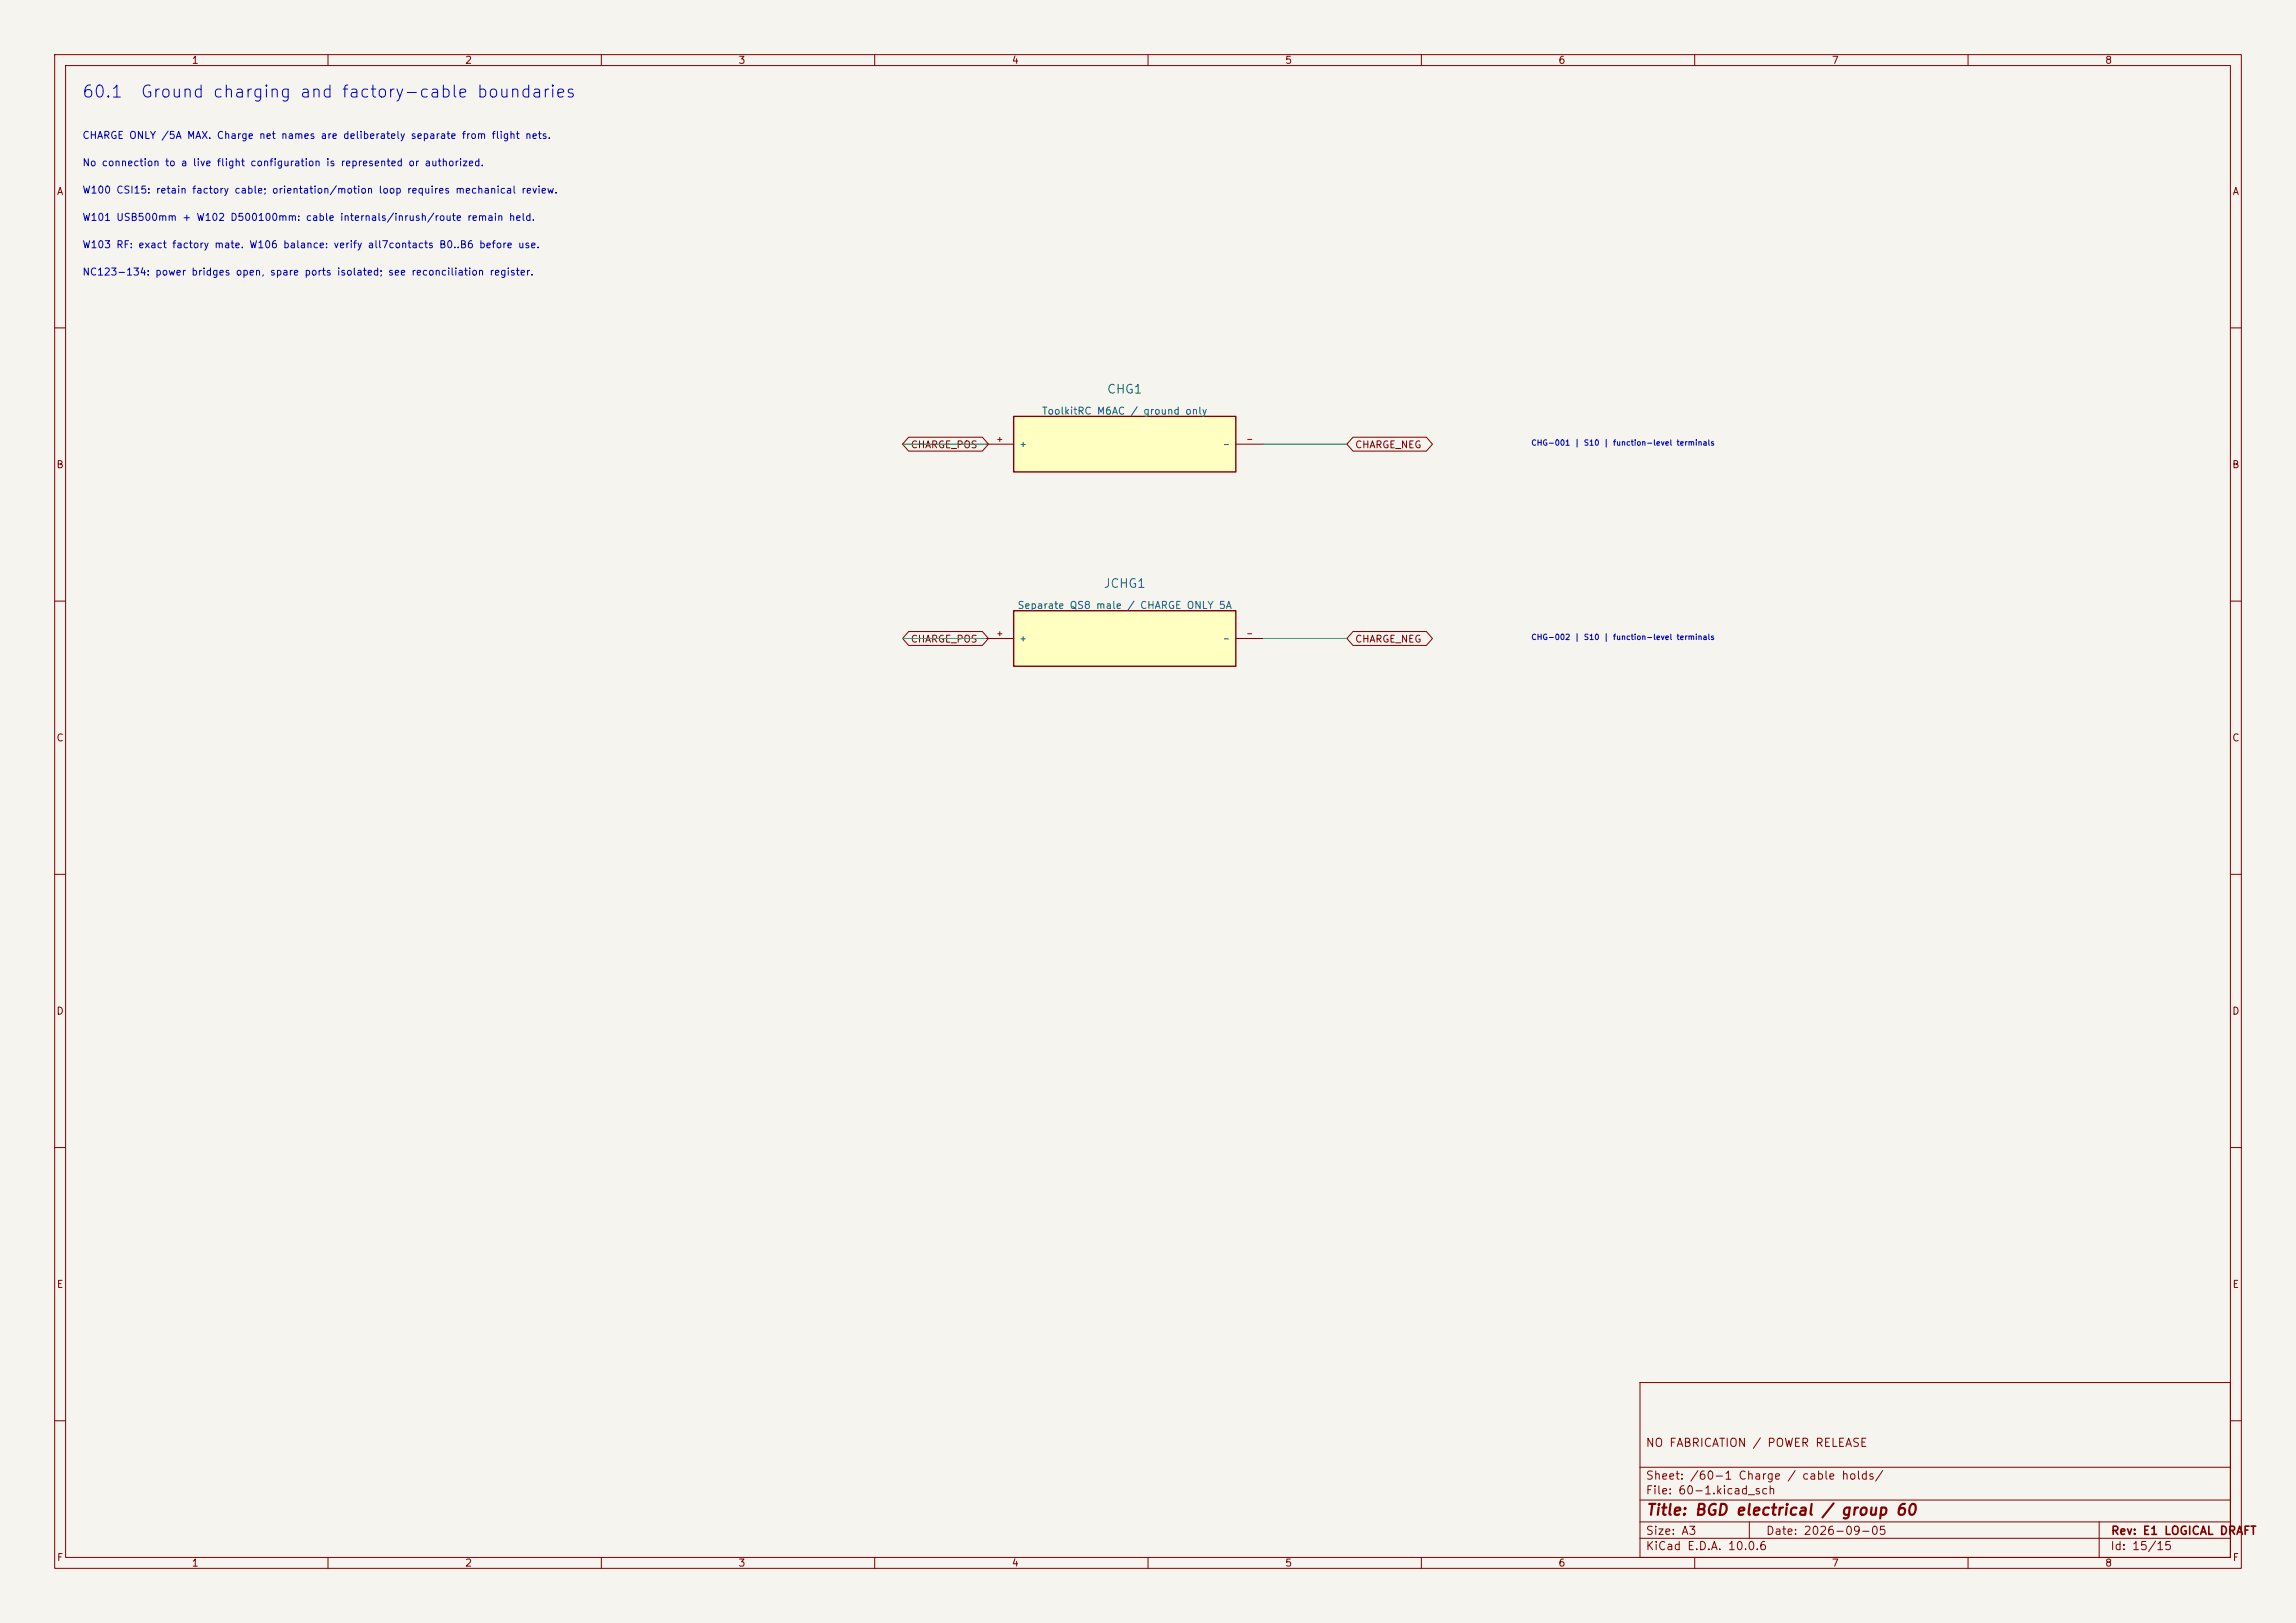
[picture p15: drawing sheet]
<svg xmlns="http://www.w3.org/2000/svg" width="420mm" height="297mm" viewBox="0 0 420 297" stroke-linecap="round" stroke-linejoin="round" font-family="sans-serif">
<defs><g id="words">
<g font-size="2.2" fill="#0000c2">
<text x="14.9" y="18.4">60.1</text>
<text x="25.6" y="18.4">Ground charging and factory-cable boundaries</text>
</g>
<text font-size="2" fill="#840000" x="301" y="277.8">Title: BGD electrical / group 60</text>
<g font-size="1.6" fill="#006464">
<text x="202.4" y="72.4">CHG1</text>
<text x="201.8" y="108">JCHG1</text>
</g>
<g font-size="1.5" fill="#840000">
<text x="300.9" y="265.1">NO FABRICATION / POWER RELEASE</text>
<text x="300.9" y="273.8">File: 60-1.kicad_sch</text>
<text x="300.9" y="271.1">Sheet: /60-1 Charge / cable holds/</text>
<text x="300.9" y="281.2">Size: A3</text>
<text x="322.9" y="281.2">Date: 2026-09-05</text>
<text x="386" y="281.2">Rev: E1 LOGICAL DRAFT</text>
<text x="300.9" y="284">KiCad E.D.A. 10.0.6</text>
<text x="385.9" y="284">Id: 15/15</text>
</g>
<g font-size="1.3" fill="#840000">
<text x="35" y="12">1</text>
<text x="85" y="12">2</text>
<text x="135" y="12">3</text>
<text x="185" y="12">4</text>
<text x="235" y="12">5</text>
<text x="285" y="12">6</text>
<text x="335" y="12">7</text>
<text x="385" y="12">8</text>
<text x="10.3" y="36">A</text>
<text x="408.3" y="36">A</text>
<text x="166.5" y="82.3">CHARGE_POS</text>
<text x="247.8" y="82.3">CHARGE_NEG</text>
<text x="10.2" y="86">B</text>
<text x="408.2" y="86">B</text>
<text x="166.5" y="117.9">CHARGE_POS</text>
<text x="247.8" y="117.9">CHARGE_NEG</text>
<text x="10.2" y="136">C</text>
<text x="408.2" y="136">C</text>
<text x="10.2" y="186">D</text>
<text x="408.2" y="186">D</text>
<text x="10.3" y="236">E</text>
<text x="408.3" y="236">E</text>
<text x="10.3" y="286">F</text>
<text x="35" y="287">1</text>
<text x="85" y="287">2</text>
<text x="135" y="287">3</text>
<text x="185" y="287">4</text>
<text x="235" y="287">5</text>
<text x="285" y="287">6</text>
<text x="335" y="287">7</text>
<text x="385" y="287">8</text>
<text x="408.3" y="286">F</text>
</g>
<g font-size="1.3" fill="#0000c2">
<text x="15" y="25.7">CHARGE ONLY /5A MAX. Charge net names are deliberately separate from flight nets.</text>
<text x="15" y="30.7">No connection to a live flight configuration is represented or authorized.</text>
<text x="15" y="35.7">W100 CSI15: retain factory cable; orientation/motion loop requires mechanical review.</text>
<text x="15" y="40.7">W101 USB500mm + W102 D500100mm: cable internals/inrush/route remain held.</text>
<text x="15" y="45.7">W103 RF: exact factory mate. W106 balance: verify all7contacts B0..B6 before use.</text>
<text x="15" y="50.7">NC123-134: power bridges open, spare ports isolated; see reconciliation register.</text>
</g>
<g font-size="1.3" fill="#006464">
<text x="190.5" y="76.2">ToolkitRC M6AC / ground only</text>
<text x="186" y="111.7">Separate QS8 male / CHARGE ONLY 5A</text>
</g>
<g font-size="1" fill="#a90000">
<text x="182.2" y="81.1">+</text>
<text x="227.9" y="81.1">-</text>
<text x="182.2" y="116.7">+</text>
<text x="227.9" y="116.7">-</text>
</g>
<g font-size="1" fill="#006464">
<text x="186.4" y="82">+</text>
<text x="223.6" y="82">-</text>
<text x="186.4" y="117.6">+</text>
<text x="223.6" y="117.6">-</text>
</g>
<g font-size="1" fill="#0000c2">
<text x="280" y="81.8">CHG-001 | S10 | function-level terminals</text>
<text x="280" y="117.3">CHG-002 | S10 | function-level terminals</text>
</g>
</g></defs>
<path d="M0 0h420v297h-420z" fill="#f5f4ef" stroke="#f5f4ef" stroke-width=".18"/>
<g fill="none" stroke="#840000" stroke-width=".18">
<path d="M10 10h400v277h-400zM12 12h396v273h-396zM60 10v2M110 10v2M160 10v2M210 10v2M260 10v2M310 10v2M360 10v2M10 60h2M408 60h2M10 110h2"/>
<path d="M408 110h2M10 160h2M408 160h2M10 210h2M408 210h2M300 253h108v32h-108zM10 260h2M300 278.5h108M300 274.5h108M300 268.5h108M320 278.5v3M384 278.5v6.5"/>
<path d="M408 260h2M60 285v2M110 285v2M160 285v2M210 285v2M260 285v2M300 281.5h108M310 285v2M360 285v2"/>
</g>
<path d="M185.4 76.2h40.7v10.2h-40.7z" fill="#ffffc2"/>
<path d="M185.4 76.2h40.7v10.2h-40.7z" fill="none" stroke="#840000" stroke-width=".25"/>
<path d="M180.3 81.3h5.1M226.1 81.3h5" fill="none" stroke="#840000" stroke-width=".18"/>
<path d="M185.4 111.8h40.7v10.1h-40.7z" fill="#ffffc2"/>
<path d="M185.4 111.8h40.7v10.1h-40.7z" fill="none" stroke="#840000" stroke-width=".25"/>
<path d="M166.2 80h13.5l1.1 1.3-1.1 1.3h-13.5l-1.1-1.3zM247.5 80h13.4l1.1 1.3-1.1 1.3h-13.4l-1.1-1.3zM166.2 115.6h13.5l1.1 1.2-1.1 1.3h-13.5l-1.1-1.3zM180.3 116.8h5.1M226.1 116.8h5M247.5 115.6h13.4l1.1 1.2-1.1 1.3h-13.4l-1.1-1.3z" fill="none" stroke="#840000" stroke-width=".18"/>
<path d="M165.1 81.3h15.2M231.1 81.3h15.3M165.1 116.8h15.2M231.1 116.8h15.3" fill="none" stroke="#009600" stroke-width=".18"/>
<use href="#words"/>
</svg>
